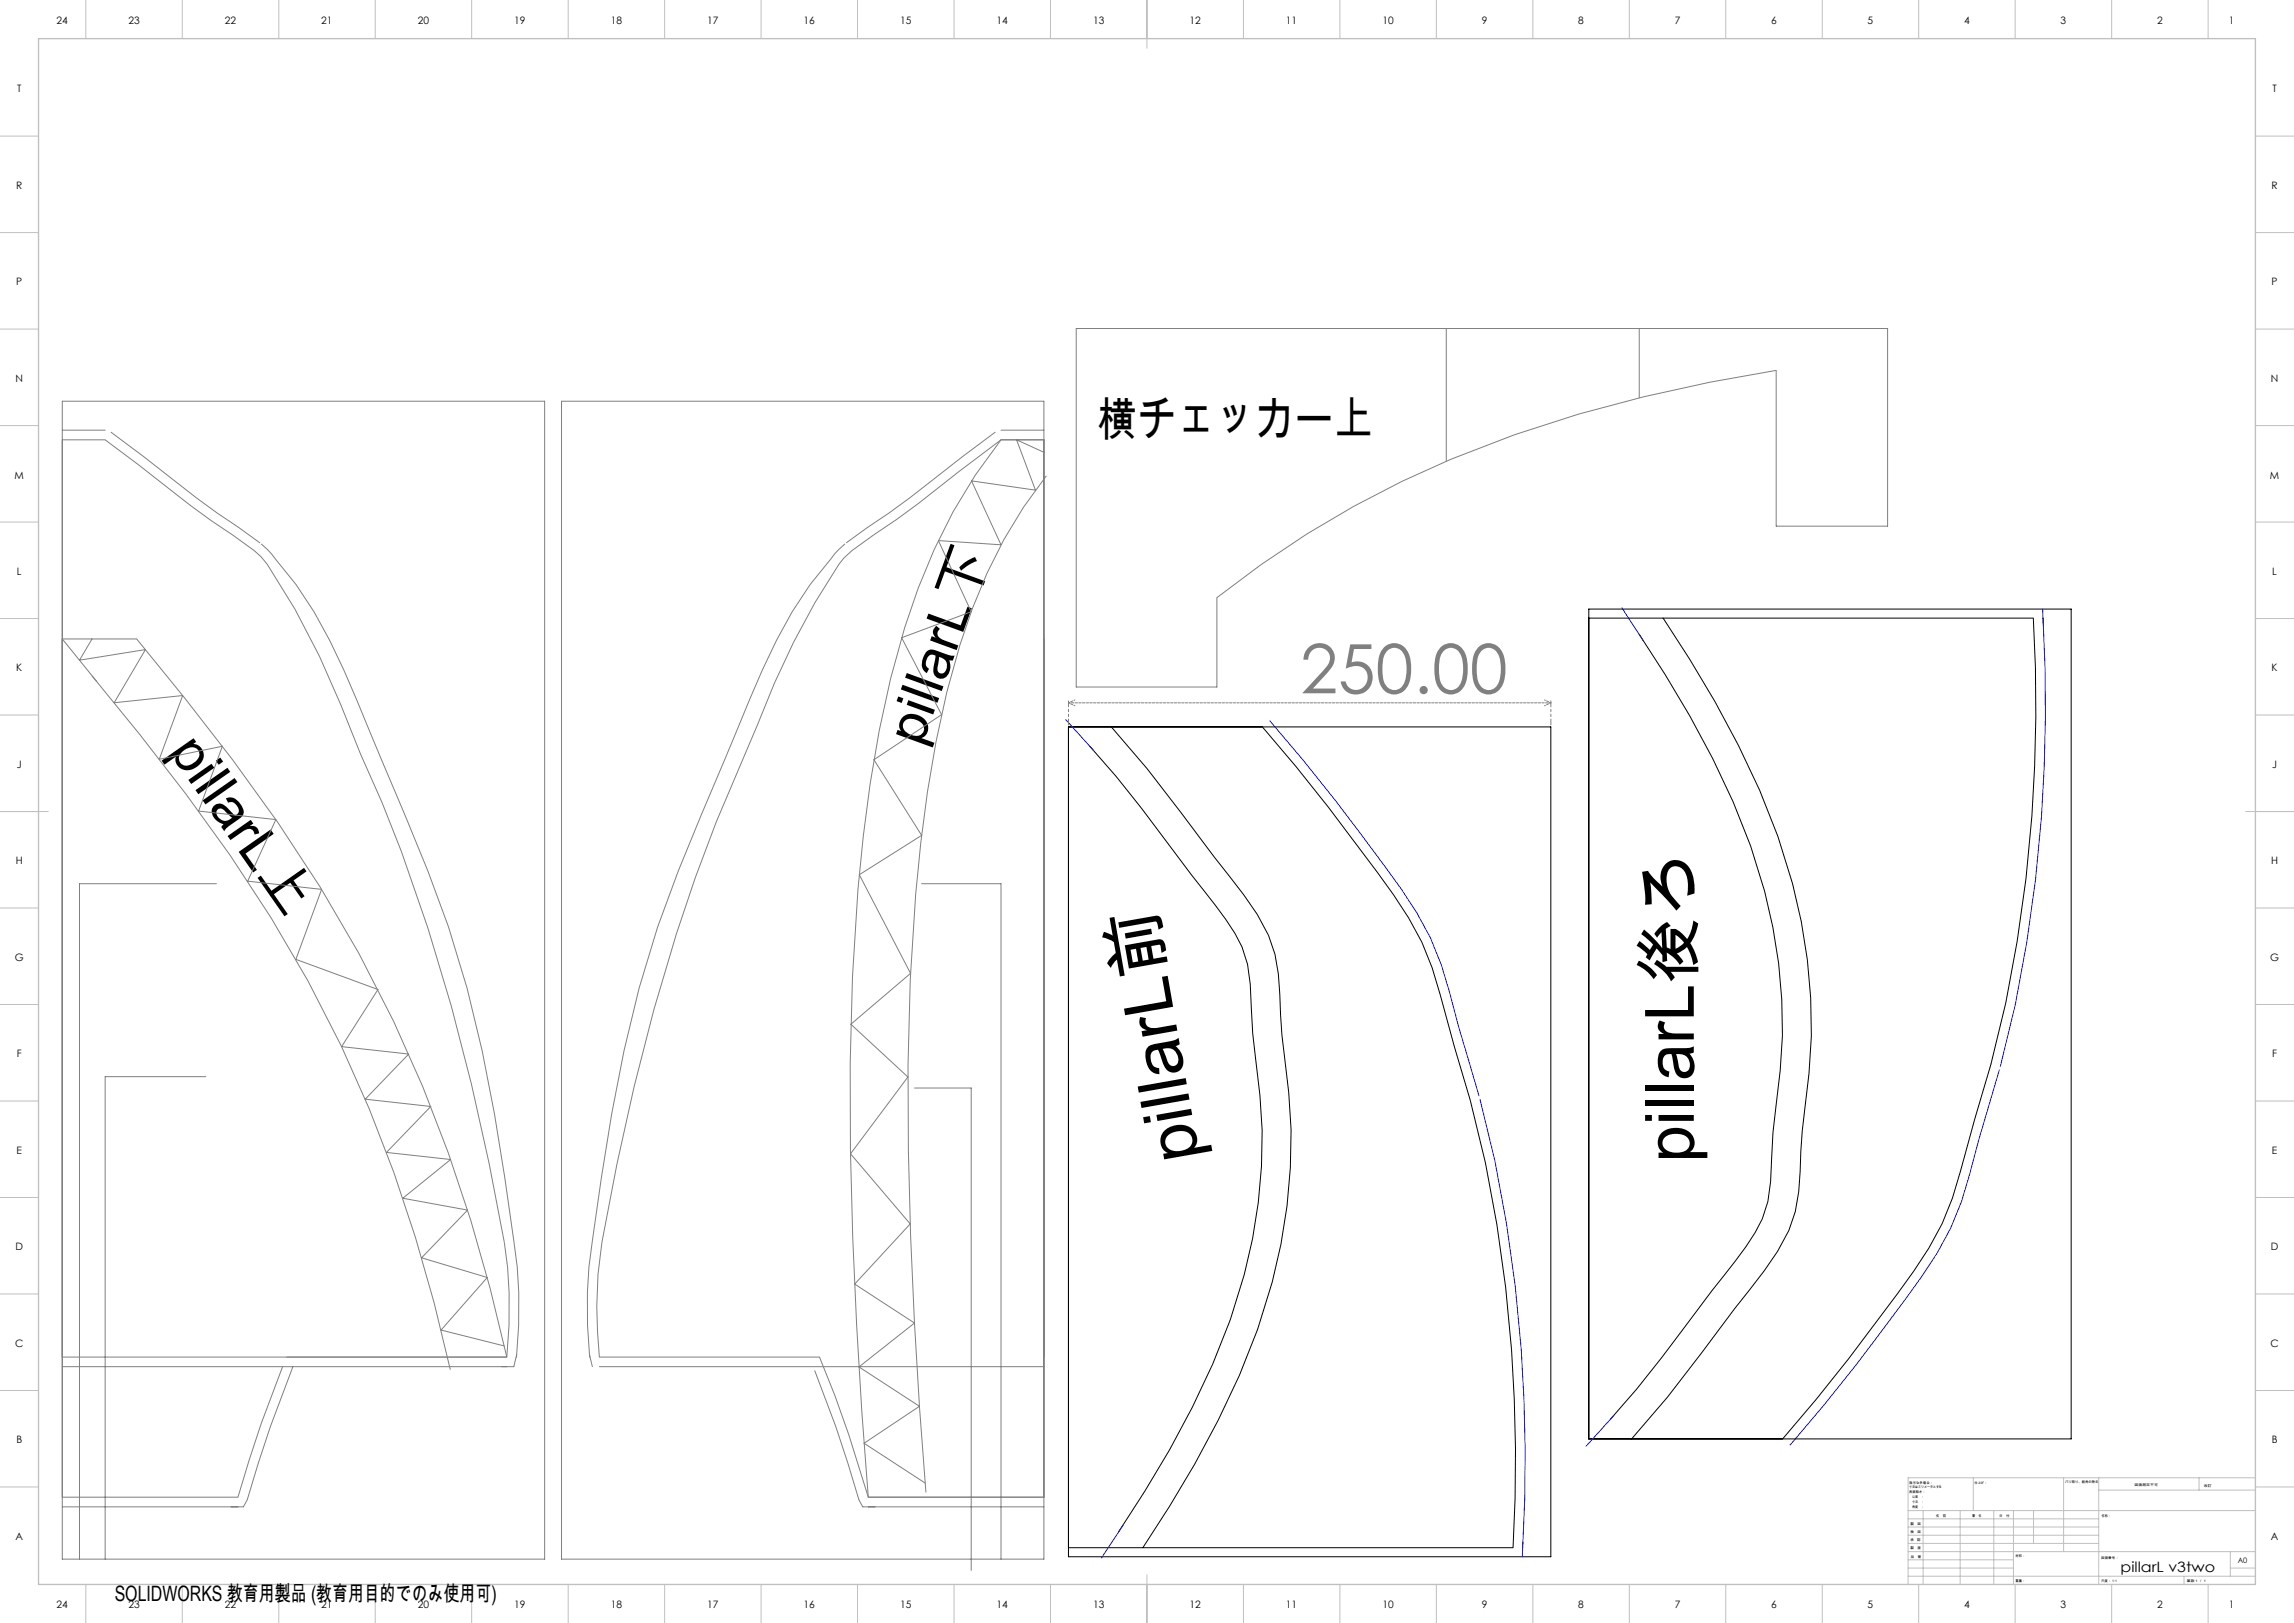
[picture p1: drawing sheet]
<svg xmlns="http://www.w3.org/2000/svg" width="1189mm" height="841mm" viewBox="0 0 1189 841" stroke-linecap="round" stroke-linejoin="round" font-family="sans-serif">
<defs><g id="words">
<text font-size="35.3" fill="#808080" x="674" y="359">250.00</text>
<g font-size="35.3">
<text x="622" y="600" transform="rotate(-100 622 600)">pillarL前</text>
<text x="878" y="602" transform="rotate(-90 878 602)">pillarL後ろ</text>
</g>
<g font-size="28.2">
<text x="87" y="389" transform="rotate(55 87 389)">pillarL上</text>
<text x="477" y="387" transform="rotate(-70 477 387)">pillarL下</text>
</g>
<text font-size="24.7" x="569" y="226">横チェッカー上</text>
<text font-size="11" x="59" y="830">SOLIDWORKS 教育用製品 (教育用目的でのみ使用可)</text>
<text font-size="7.4" x="1099" y="815">pillarL v3two</text>
<g font-size="5.3">
<text x="29" y="12">24</text>
<text x="67" y="12">23</text>
<text x="117" y="12">22</text>
<text x="167" y="12">21</text>
<text x="217" y="12">20</text>
<text x="267" y="12">19</text>
<text x="317" y="12">18</text>
<text x="367" y="12">17</text>
<text x="417" y="12">16</text>
<text x="467" y="12">15</text>
<text x="517" y="12">14</text>
<text x="567" y="12">13</text>
<text x="617" y="12">12</text>
<text x="667" y="12">11</text>
<text x="717" y="12">10</text>
<text x="768" y="12">9</text>
<text x="818" y="12">8</text>
<text x="868" y="12">7</text>
<text x="918" y="12">6</text>
<text x="968" y="12">5</text>
<text x="1018" y="12">4</text>
<text x="1068" y="12">3</text>
<text x="1118" y="12">2</text>
<text x="1155" y="12">1</text>
<text x="9" y="48">T</text>
<text x="1178" y="48">T</text>
<text x="8" y="98">R</text>
<text x="1177" y="98">R</text>
<text x="8" y="148">P</text>
<text x="1177" y="148">P</text>
<text x="8" y="198">N</text>
<text x="1177" y="198">N</text>
<text x="8" y="248">M</text>
<text x="1177" y="248">M</text>
<text x="9" y="298">L</text>
<text x="1178" y="298">L</text>
<text x="8" y="348">K</text>
<text x="1177" y="348">K</text>
<text x="9" y="398">J</text>
<text x="1178" y="398">J</text>
<text x="8" y="448">H</text>
<text x="1177" y="448">H</text>
<text x="8" y="498">G</text>
<text x="1177" y="498">G</text>
<text x="9" y="548">F</text>
<text x="1178" y="548">F</text>
<text x="9" y="598">E</text>
<text x="1178" y="598">E</text>
<text x="8" y="648">D</text>
<text x="1177" y="648">D</text>
<text x="8" y="698">C</text>
<text x="1177" y="698">C</text>
<text x="8" y="748">B</text>
<text x="1177" y="748">B</text>
<text x="8" y="798">A</text>
<text x="1177" y="798">A</text>
<text x="29" y="833">24</text>
<text x="67" y="833">23</text>
<text x="117" y="833">22</text>
<text x="167" y="833">21</text>
<text x="217" y="833">20</text>
<text x="267" y="833">19</text>
<text x="317" y="833">18</text>
<text x="367" y="833">17</text>
<text x="417" y="833">16</text>
<text x="467" y="833">15</text>
<text x="517" y="833">14</text>
<text x="567" y="833">13</text>
<text x="617" y="833">12</text>
<text x="667" y="833">11</text>
<text x="717" y="833">10</text>
<text x="768" y="833">9</text>
<text x="818" y="833">8</text>
<text x="868" y="833">7</text>
<text x="918" y="833">6</text>
<text x="968" y="833">5</text>
<text x="1018" y="833">4</text>
<text x="1068" y="833">3</text>
<text x="1118" y="833">2</text>
<text x="1155" y="833">1</text>
</g>
<text font-size="3.9" x="1160" y="810">A0</text>
<g font-size="1.7">
<text x="990" y="769">指示なき場合：</text>
<text x="990" y="771">寸法はミリメータとする</text>
<text x="990" y="774">表面粗さ：</text>
<text x="1023" y="769">仕上げ：</text>
<text x="1070" y="769">バリ取り、鋭角の除去</text>
<text x="1106" y="770">図面測定不可</text>
<text x="1142" y="770">改訂</text>
<text x="990" y="776">公差　：</text>
<text x="990" y="779">寸法　：</text>
<text x="990" y="781">角度　：</text>
<text x="990" y="790">製　図</text>
<text x="1003" y="786">名　前</text>
<text x="1019" y="786">署　名</text>
<text x="1036" y="786">日　付</text>
<text x="1089" y="786">名称：</text>
<text x="990" y="794">検　図</text>
<text x="990" y="799">承　認</text>
<text x="990" y="803">製　産</text>
<text x="990" y="807">品　管</text>
<text x="1045" y="807">材料：</text>
<text x="1089" y="808">図面番号：</text>
<text x="1045" y="820">重量：</text>
<text x="1089" y="820">尺度： 1:1</text>
<text x="1133" y="820">葉数 1 ／ 1</text>
</g>
</g></defs>
<path d="M823 316h251v430h-251zM823 320h231a723 723 0 0 1-30 260l-8 27a142 142 0 0 1-24 52 1117 1117 0 0 1-68 87M849 329a529 529 0 0 1 58 109 271 271 0 0 1 13 136l-1 13-1 25a59 59 0 0 1-13 34l-18 23a848 848 0 0 1-52 67M862 320a539 539 0 0 1 59 113 285 285 0 0 1 14 142l-1 11a306 306 0 0 1-3 42 113 113 0 0 1-24 40l-43 56-18 22M554 377h250v430h-250zM576 377l19 21 34 46a217 217 0 0 1 28 41 107 107 0 0 1 7 41v10a335 335 0 0 1 3 89 324 324 0 0 1-36 111l-12 23-13 22-14 21M654 377a1026 1026 0 0 1 76 99l7 12 5 13 12 41a724 724 0 0 1 30 260h-230M565 387a821 821 0 0 1 53 66l6 8a153 153 0 0 1 20 30l3 9 1 10a436 436 0 0 0 5 58 275 275 0 0 1-24 139 557 557 0 0 1-49 87" fill="none" stroke="#000" stroke-width=".52"/>
<path d="M841 315l11 17M1059 316v7M1059 320a753 753 0 0 1-22 233M552 373l15 16M658 373a1064 1064 0 0 1 76 100l7 13 6 14 20 68M1036 554l-15 54a146 146 0 0 1-25 54l-8 11a1078 1078 0 0 1-60 76M767 569a750 750 0 0 1 22 233M837 733l-15 16M582 790l-11 17M789 799v8" fill="none" stroke="#00f" stroke-width=".52"/>
<g fill="none" stroke="#808080" stroke-width=".52">
<path d="M558 170h420v103h-57v-81a696 696 0 0 0-194 57 514 514 0 0 0-96 61v46h-73zM750 170v69M850 170v36M32 208h250v600h-250zM291 208h250v600h-250zM32 228h23l16 13a852 852 0 0 0 61 45l6 6a462 462 0 0 1 49 99 969 969 0 0 1 66 212l8 41a228 228 0 0 1 2 59M32 223h23M57 224l17 13a803 803 0 0 0 61 44M516 224l-17 13a803 803 0 0 1-60 44M519 228a311 311 0 0 0-57 124 772 772 0 0 0-20 154 2294 2294 0 0 0 8 270M519 228h22M519 223h22"/>
<path d="M519 228l-22 16a736 736 0 0 1-55 41l-5 4a358 358 0 0 0-45 87 1002 1002 0 0 0-72 227l-8 41a228 228 0 0 0-1 59h114l8 20 7 20 10 33M541 234l-14-6 10 26-33-5 15 33-33-2 17 37-36 13 21 40-35 24 25 39-33 20 27 51-31 27 30 27-30 40 31 36-29 31 31 21-29 22 32 21-29 19 32 21M542 247a257 257 0 0 0-44 87 600 600 0 0 0-23 130 1591 1591 0 0 0-1 221l6 88M135 282a183 183 0 0 1 36 50l7 15 13 31a1987 1987 0 0 1 41 102 750 750 0 0 1 30 130l4 33a231 231 0 0 1 2 61M438 282a195 195 0 0 0-43 65l-13 31a1987 1987 0 0 0-41 102 750 750 0 0 0-29 130l-5 33a231 231 0 0 0-1 61M48 331l-7 11 34-5-16 27 36-4-12 33 32-6-12 33 40 5-15 32 39 4-14 36 43 16-19 29 35 4-23 24 34 3-23 24 34 4-25 20 33 6-23 25 34 10-24 27 32 8M48 350a1134 1134 0 0 1 92 125 730 730 0 0 1 93 235M50 353l-18-22h39a1169 1169 0 0 1 95 129 759 759 0 0 1 97 243M112 458h-71v350M478 458h41v350M107 558h-52v250M474 564h29v250"/>
<path d="M32 703h231M146 708l-11 30-12 38h-91M152 708a697 697 0 0 0-24 69l-2 4h-94M268 702l-2 6h-234M306 702l1 6M311 708h230M422 710l11 29 12 38 2 4h94M450 776h91"/>
</g>
<g fill="none" stroke="#c0c0c0" stroke-width=".52">
<path d="M44 0v20M94 0v20M144 0v20M194 0v20M244 0v20M294 0v20M344 0v20M394 0v20M444 0v20M494 0v20M544 0v20M594 0v25"/>
<path d="M644 0v20M694 0v20M744 0v20M794 0v20M844 0v20M894 0v20M944 0v20M994 0v20M1044 0v20M1094 0v20M1144 0v20M0 71h20"/>
<path d="M1169 71h20M0 121h20M1169 121h20M0 171h20M1169 171h20M0 221h20M1169 221h20M0 271h20M1169 271h20M0 321h20M1169 321h20M0 371h20"/>
<path d="M1169 371h20M0 421h25M1164 421h25M0 471h20M1169 471h20M0 521h20M1169 521h20M0 571h20M1169 571h20M0 621h20M1169 621h20M0 671h20"/>
<path d="M1169 671h20M0 721h20M1169 721h20M0 771h20M1023 766v17M1070 766v38M1088 766v55M1088 772h81M1140 766v6M1169 766h-180v55M1169 771h20M989 783h180"/>
<path d="M989 800h99M989 796h99M989 791h99M989 787h99M997 783v38M1016 783v38M1033 783v38M1044 783v38M1054 783v17M594 816v25M989 817h180M989 813h55"/>
<path d="M989 808h55M989 804h180M1132 817v4M1156 813h13M1156 804v13M44 821v20M94 821v20M144 821v20M194 821v20M244 821v20M294 821v20M344 821v20"/>
<path d="M394 821v20M444 821v20M494 821v20M544 821v20M644 821v20M694 821v20M744 821v20M794 821v20M844 821v20M894 821v20M944 821v20M994 821v20"/>
<path d="M1044 821v20M1094 821v20M1144 821v20"/>
</g>
<path d="M20 20h1149v801h-1149z" fill="none" stroke="#c0c0c0" stroke-width=".7"/>
<path d="M804 364h-250" fill="none" stroke="#808080" stroke-width=".52" stroke-dasharray="1.3 .6" stroke-dashoffset=".4"/>
<path d="M554 364l3-1M557 366l-3-2M801 363l3 1M804 364l-3 2" fill="none" stroke="#808080" stroke-width=".52" stroke-dasharray="1.3 .6" stroke-dashoffset=".7"/>
<path d="M554 376v-13M804 376v-13" fill="none" stroke="#808080" stroke-width=".52" stroke-dasharray="6.3 1.3 1.3 1.3 1.3 1.3" stroke-dashoffset="3.3"/>
<use href="#words"/>
</svg>
